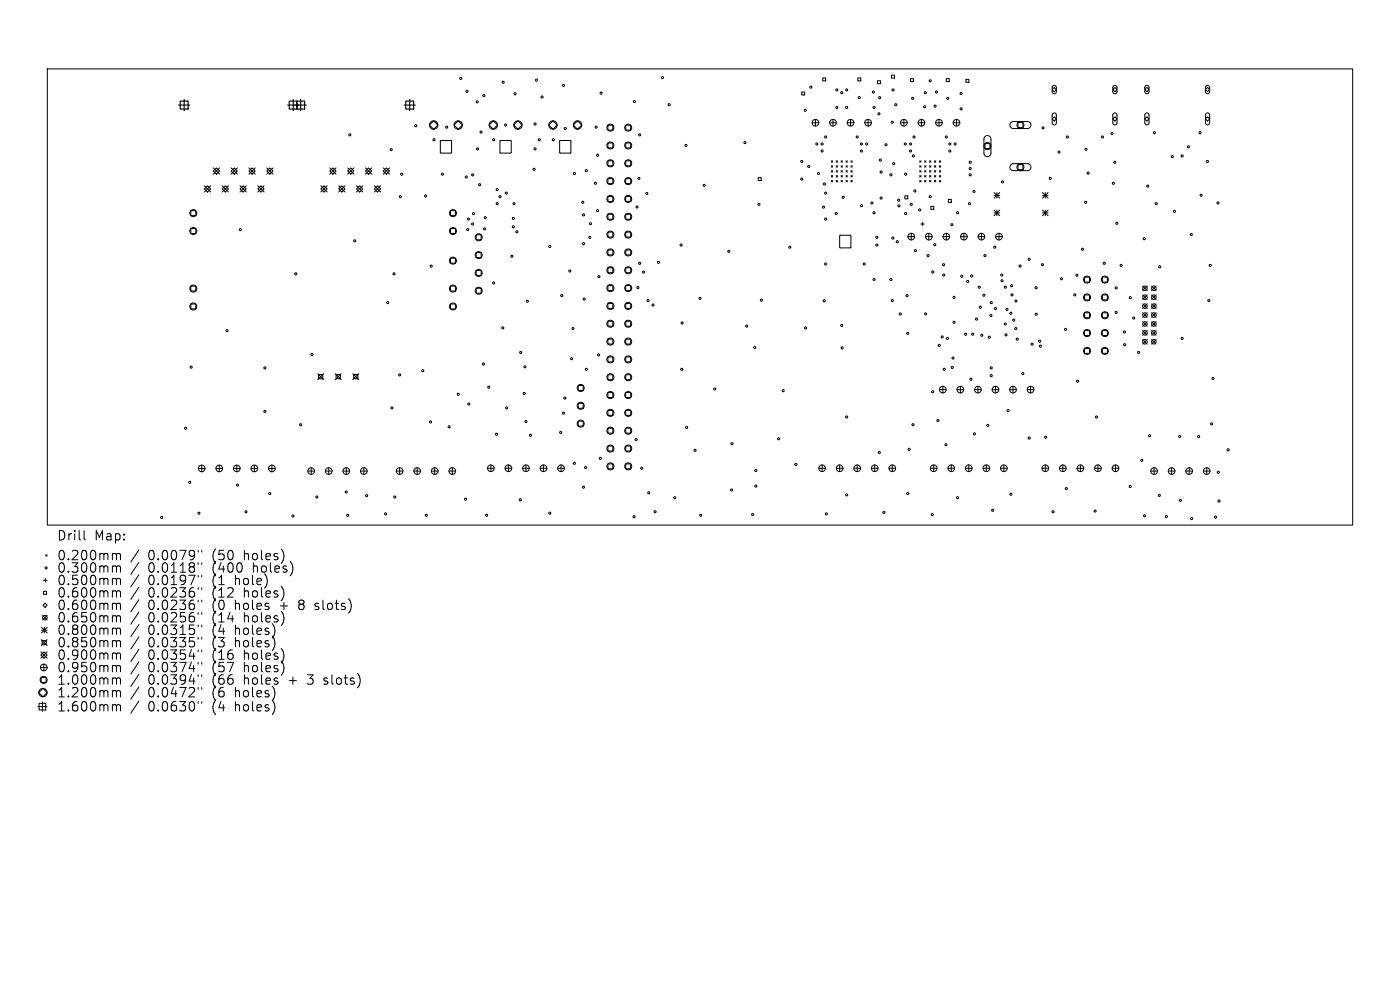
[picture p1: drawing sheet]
<svg xmlns="http://www.w3.org/2000/svg" width="297mm" height="210mm" viewBox="0 0 297 210" stroke-linecap="round" stroke-linejoin="round" font-family="sans-serif">
<defs><g id="words">
<g font-size="2.8">
<text x="12" y="114.9">Drill</text>
<text x="12" y="119.1">0.200mm</text>
<text x="20" y="114.9">Map:</text>
<text x="31.4" y="119.1">0.0079&quot;</text>
<text x="45.2" y="119.1">(50</text>
<text x="52" y="119.1">holes)</text>
<text x="12" y="121.8">0.300mm</text>
<text x="12" y="124.4">0.500mm</text>
<text x="31.4" y="121.8">0.0118&quot;</text>
<text x="31.4" y="124.4">0.0197&quot;</text>
<text x="45.2" y="121.8">(400</text>
<text x="45.2" y="124.4">(1</text>
<text x="50.1" y="124.4">hole)</text>
<text x="53.9" y="121.8">holes)</text>
<text x="12" y="127">0.600mm</text>
<text x="12" y="129.7">0.600mm</text>
<text x="31.4" y="127">0.0236&quot;</text>
<text x="31.4" y="129.7">0.0236&quot;</text>
<text x="45.2" y="127">(12</text>
<text x="45.2" y="129.7">(0</text>
<text x="50.1" y="129.7">holes</text>
<text x="52" y="127">holes)</text>
<text x="59.9" y="129.7">+</text>
<text x="64.1" y="129.7">8</text>
<text x="67.7" y="129.7">slots)</text>
<text x="12" y="132.3">0.650mm</text>
<text x="12" y="135">0.800mm</text>
<text x="12" y="137.6">0.850mm</text>
<text x="31.4" y="132.3">0.0256&quot;</text>
<text x="31.4" y="135">0.0315&quot;</text>
<text x="31.4" y="137.6">0.0335&quot;</text>
<text x="45.2" y="132.3">(14</text>
<text x="45.2" y="135">(4</text>
<text x="45.2" y="137.6">(3</text>
<text x="50.1" y="135">holes)</text>
<text x="50.1" y="137.6">holes)</text>
<text x="52" y="132.3">holes)</text>
<text x="12" y="140.2">0.900mm</text>
<text x="12" y="142.9">0.950mm</text>
<text x="31.4" y="140.2">0.0354&quot;</text>
<text x="31.4" y="142.9">0.0374&quot;</text>
<text x="45.2" y="140.2">(16</text>
<text x="45.2" y="142.9">(57</text>
<text x="52" y="140.2">holes)</text>
<text x="52" y="142.9">holes)</text>
<text x="12" y="145.5">1.000mm</text>
<text x="12" y="148.2">1.200mm</text>
<text x="31.4" y="145.5">0.0394&quot;</text>
<text x="31.4" y="148.2">0.0472&quot;</text>
<text x="45.2" y="145.5">(66</text>
<text x="45.2" y="148.2">(6</text>
<text x="50.1" y="148.2">holes)</text>
<text x="52" y="145.5">holes</text>
<text x="61.8" y="145.5">+</text>
<text x="66" y="145.5">3</text>
<text x="69.6" y="145.5">slots)</text>
<text x="12" y="151.2">1.600mm</text>
<text x="31.4" y="151.2">0.0630&quot;</text>
<text x="45.2" y="151.2">(4</text>
<text x="50.1" y="151.2">holes)</text>
</g>
</g></defs>
<g fill="none" stroke="#000" stroke-width=".21">
<path d="M10 14.6h277v96.8h-277zM170.1 19.5h.6v.6h-.6zM174.5 16.5h.7v.7h-.7zM182 16.5h.6v.7h-.6zM186.2 17.1h.6v.7h-.6zM189.1 15.9h.7v.7h-.7zM193.1 16.7h.7v.6h-.7zM200.7 16.7h.7v.6h-.7zM204.9 16.8h.6v.7h-.6zM223.3 18.2l.5-.1 .3 .3v1.1l-.3 .4-.4-.1-.2-.2zM223.7 18.6l.4 .4-.4 .5-.5-.5zM236.2 18.2l.4-.1 .4 .3v1.1l-.4 .4-.3-.1-.2-.2z"/>
<path d="M236.5 18.6l.5 .4-.5 .5-.4-.5zM242.9 19l.4-.5 .5 .5-.5 .4zM243 18.2l.4-.1 .3 .3 .1 1.1-.4 .4-.3-.1-.2-.2zM255.9 18.2l.4-.1 .3 .4v1l-.3 .4-.3-.1-.3-.3zM256.2 18.5l.4 .5-.4 .4-.5-.4zM43.4 39.4l1.3 1.3M44 39.4l.7 .7-.7 .6-.6-.6zM44.7 39.4l-1.3 1.3M45.2 36.3l.7-.7 .7 .7-.7 .7zM45.2 35.6l1.4 1.4M46.6 35.6l-1.4 1.4M47.1 39.4l1.4 1.3"/>
<path d="M47.8 39.4l.7 .7-.7 .6-.7-.6zM48.5 39.4l-1.4 1.3M49 35.6l1.4 1.4M49.7 35.6l.7 .7-.7 .7-.7-.7zM50.4 35.6l-1.4 1.4M50.9 39.4l1.4 1.3M51.6 39.4l.7 .7-.7 .6-.7-.6zM52.3 39.4l-1.4 1.3M52.8 35.6l1.3 1.4M53.5 35.6l.6 .7-.6 .7-.7-.7zM54.1 35.6l-1.3 1.4M54.7 39.4l1.3 1.3"/>
<path d="M55.4 39.4l.6 .7-.6 .6-.7-.6zM56 39.4l-1.3 1.3M56.6 36.3l.7-.7 .6 .7-.6 .7zM56.6 35.6l1.3 1.4M57.9 35.6l-1.3 1.4M68.1 39.4l1.3 1.3M68.7 39.4l.7 .7-.7 .6-.6-.6zM69.4 39.4l-1.3 1.3M70 35.6l1.3 1.4M70.6 35.6l.7 .7-.7 .7-.6-.7zM71.3 35.6l-1.3 1.4M71.8 39.4l1.4 1.3"/>
<path d="M72.5 39.4l.7 .7-.7 .6-.7-.6zM73.2 39.4l-1.4 1.3M73.7 35.6l1.4 1.4M74.4 35.6l.7 .7-.7 .7-.7-.7zM75.1 35.6l-1.4 1.4M75.6 39.4l1.4 1.3M76.3 39.4l.7 .7-.7 .6-.7-.6zM77 39.4l-1.4 1.3M77.5 35.6l1.4 1.4M78.2 35.6l.7 .7-.7 .7-.7-.7zM78.9 35.6l-1.4 1.4M79.4 39.4l1.4 1.3"/>
<path d="M80.1 39.4l.7 .7-.7 .6-.7-.6zM80.8 39.4l-1.4 1.3M81.3 36.3l.7-.7 .6 .7-.6 .7zM81.3 35.6l1.3 1.4M82.6 35.6l-1.3 1.4M92 25.6l.9 .9-.9 .9-.9-.9zM93.5 29.8l2.3 .1-.1 2.5h-2.3zM97.2 25.6l.9 .9-.9 .9-.9-.9zM104.7 25.6l.8 .9-.8 .9-.9-.9zM106.1 29.8l2.3 .1v2.5h-2.3zM109.9 25.6l.9 .9-.9 .9-.9-.9zM117.3 25.6l.9 .9-.9 .9-.9-.9z"/>
<path d="M118.8 29.8l2.3 .1v2.5h-2.3zM122.5 25.6l.9 .9-.9 .9-.9-.9zM129 26.5h1v1.1h-1zM129 30.3h1v1.1h-1zM129 34.1h1v1.1h-1zM129 37.9h1v1h-1zM132.7 26.5h1.1v1.1h-1.1zM132.7 30.3h1.1v1.1h-1.1zM132.7 34.1h1.1v1.1h-1.1zM132.7 37.9h1.1v1h-1.1zM160.8 37.7h.7v.6h-.7zM172.3 26h1.4"/>
<path d="M173 25.3v1.4M176 26h1.4M176.3 34.1l.3 .3M176.3 35.2l.3 .3M176.3 36.2l.3 .3M176.3 37.2l.3 .3M176.3 38.3l.3 .3M176.6 34.1l-.3 .3M176.6 35.2l-.3 .3M176.6 36.2l-.3 .3M176.6 37.2l-.3 .3M176.6 38.3l-.3 .3"/>
<path d="M176.7 25.3v1.4M177.4 35.2l.3 .3M177.4 36.2l.3 .3M177.4 37.2l.3 .3M177.4 38.3l.3 .3M177.4 34.1l.3 .3M177.7 34.1l-.3 .3M177.7 35.2l-.3 .3M177.7 36.2l-.3 .3M177.7 37.2l-.3 .3M177.7 38.3l-.3 .3M178.4 36.2l.3 .3"/>
<path d="M178.4 37.2l.3 .3M178.4 38.3l.3 .3M178.4 35.2l.3 .3M178.4 34.1l.3 .3M178.7 34.1l-.3 .3M178.7 35.2l-.3 .3M178.7 36.2l-.3 .3M178.7 37.2l-.3 .3M178.7 38.3l-.3 .3M179.5 37.2l.3 .3M179.5 38.3l.3 .3M179.5 36.2l.3 .3"/>
<path d="M179.5 35.2l.3 .3M179.5 34.1l.3 .3M179.7 26h1.4M179.8 34.1l-.3 .3M179.8 35.2l-.3 .3M179.8 36.2l-.3 .3M179.8 37.2l-.3 .3M179.8 38.3l-.3 .3M180.4 25.3v1.4M180.5 38.3l.3 .3M180.5 37.2l.3 .3M180.5 36.2l.3 .3"/>
<path d="M180.5 35.2l.3 .3M180.5 34.1l.3 .3M180.8 34.1l-.3 .3M180.8 35.2l-.3 .3M180.8 36.2l-.3 .3M180.8 37.2l-.3 .3M180.8 38.3l-.3 .3M183.5 26h1.4M184.2 25.3v1.4M191 26h1.5M191.8 25.3v1.4M194.8 26h1.4"/>
<path d="M195.1 34.1l.3 .3M195.1 35.2l.3 .3M195.1 36.2l.3 .3M195.1 37.2l.3 .3M195.1 38.3l.3 .3M195.4 34.1l-.3 .3M195.4 35.2l-.3 .3M195.4 36.2l-.3 .3M195.4 37.2l-.3 .3M195.4 38.3l-.3 .3M195.5 25.3v1.4M196.1 35.2l.3 .3"/>
<path d="M196.1 36.2l.3 .3M196.1 37.2l.3 .3M196.1 38.3l.3 .3M196.1 34.1l.3 .3M196.4 34.1l-.3 .3M196.4 35.2l-.3 .3M196.4 36.2l-.3 .3M196.4 37.2l-.3 .3M196.4 38.3l-.3 .3M197.2 36.2l.3 .3M197.2 37.2l.3 .3M197.2 38.3l.3 .3"/>
<path d="M197.2 35.2l.3 .3M197.2 34.1l.3 .3M197.5 34.1l-.3 .3M197.5 35.2l-.3 .3M197.5 36.2l-.3 .3M197.5 37.2l-.3 .3M197.5 38.3l-.3 .3M198.2 37.2l.3 .3M198.2 38.3l.3 .3M198.2 36.2l.3 .3M198.2 35.2l.3 .3M198.2 34.1l.3 .3"/>
<path d="M198.5 26h1.4M198.5 34.1l-.3 .3M198.5 35.2l-.3 .3M198.5 36.2l-.3 .3M198.5 37.2l-.3 .3M198.5 38.3l-.3 .3M199.2 25.3v1.4M199.3 38.3l.3 .3M199.3 37.2l.3 .3M199.3 36.2l.3 .3M199.3 35.2l.3 .3M199.3 34.1l.3 .3"/>
<path d="M199.6 34.1l-.3 .3M199.6 35.2l-.3 .3M199.6 36.2l-.3 .3M199.6 37.2l-.3 .3M199.6 38.3l-.3 .3M202.2 26h1.4M202.9 25.3v1.4M209 29a.74 .74 0 0 1 .8-.2 .74 .74 0 0 1 .4 .7v3a.74 .74 0 0 1-.7 .7 .74 .74 0 0 1-.8-.7v-3.1zM209 30.5h1v1h-1zM214.5 26l.4-.2h3.1a.74 .74 0 0 1 .7 .7 .74 .74 0 0 1-.7 .8h-3a.74 .74 0 0 1-.7-.5 .74 .74 0 0 1 .2-.8zM214.5 34.9l.4-.2h3.1a.74 .74 0 0 1 .7 .8 .74 .74 0 0 1-.7 .7h-3a.74 .74 0 0 1-.7-.5 .74 .74 0 0 1 .2-.8zM216 26h1v1.1h-1z"/>
<path d="M216 34.9h1v1.1h-1zM223.2 25.2l.5-.4 .4 .4-.4 .5zM223.3 24.1l.5-.1 .3 .3v1.8l-.4 .4-.3-.1-.2-.3v-1.7zM236.1 25.2l.4-.4 .5 .4-.5 .5zM236.2 24.1l.4-.1 .4 .3v1.8l-.4 .4-.3-.1-.2-.3v-1.7zM242.9 25.2l.4-.4 .5 .4-.5 .5zM243 24.1l.5-.1 .3 .3v1.8l-.4 .4-.3-.1-.2-.3v-1.7zM255.9 24.1l.4-.1 .3 .3v1.8l-.3 .4-.4-.1-.2-.3v-1.7zM256.2 24.8l.4 .4-.4 .5-.5-.5zM40.5 44.7h1v1h-1zM40.5 48.5h1v1h-1zM95.6 44.7h1v1h-1z"/>
<path d="M95.6 48.5h1v1h-1zM95.6 54.8h1v1h-1zM101 49.8h1.1v1.1h-1.1zM101 53.6h1.1v1h-1.1zM101 57.4h1.1v1h-1.1zM129 41.7h1v1h-1zM129 45.5h1v1h-1zM129 49.2h1v1.1h-1zM129 53h1v1.1h-1zM129 56.8h1v1.1h-1zM132.7 41.7h1.1v1h-1.1zM132.7 45.5h1.1v1h-1.1z"/>
<path d="M132.7 49.2h1.1v1.1h-1.1zM132.7 53h1.1v1.1h-1.1zM132.7 56.8h1.1v1.1h-1.1zM178.2 49.9l2.3 .1v2.5h-2.3zM192 41.5h.6v.7h-.6zM192.6 50.2h1.4M193.3 49.5v1.4M195.3 47.5h.8M195.7 47.1v.8M196.3 50.2h1.4M197 49.5v1.4M197.5 43.8h.6v.6h-.6z"/>
<path d="M200.1 50.2h1.4M200.8 49.5v1.4M201.2 42.3h.6v.6h-.6zM203.8 50.2h1.4M204.5 49.5v1.4M207.5 50.2h1.4M208.2 49.5v1.4M210.9 40.8l1.2 1.2M210.9 41.4h1.2M210.9 44.6l1.2 1.2M210.9 45.2h1.2M211.2 50.2h1.4"/>
<path d="M211.5 40.8v1.2M211.5 44.6v1.2M211.9 49.5v1.4M212.1 40.8l-1.2 1.2M212.1 44.6l-1.2 1.2M221.2 41.4h1.1M221.2 45.2h1.1M221.2 40.8l1.1 1.2M221.2 44.6l1.1 1.2M221.8 40.8v1.2M221.8 44.6v1.2M222.3 40.8l-1.1 1.2"/>
<path d="M222.3 44.6l-1.1 1.2M230.1 58.8h1v1h-1zM233.9 58.8h1v1h-1zM40.5 60.7h1v1h-1zM40.5 64.5h1v1h-1zM67.4 79.3l1.3 1.2M67.6 79.5h.9v.8h-.9zM68.7 79.3l-1.3 1.2M71.1 79.3l1.3 1.2M71.3 79.5h.9v.8h-.9zM72.4 79.3l-1.3 1.2M74.8 79.3l1.3 1.2"/>
<path d="M75 79.5h.9v.8h-.9zM76.1 79.3l-1.3 1.2M95.6 60.7h1v1h-1zM95.6 64.5h1v1h-1zM101 61.2h1.1v1h-1.1zM129 60.6h1v1h-1zM129 64.4h1v1h-1zM129 68.1h1v1.1h-1zM129 71.9h1v1.1h-1zM129 75.7h1v1.1h-1zM129 79.5h1v1h-1zM132.7 60.6h1.1v1h-1.1z"/>
<path d="M132.7 64.4h1.1v1h-1.1zM132.7 68.1h1.1v1.1h-1.1zM132.7 71.9h1.1v1.1h-1.1zM132.7 75.7h1.1v1.1h-1.1zM132.7 79.5h1.1v1h-1.1zM230.1 62.6h1v1h-1zM230.1 66.3h1v1.1h-1zM230.1 70.1h1v1.1h-1zM230.1 73.9h1v1.1h-1zM233.9 62.6h1v1h-1zM233.9 66.3h1v1.1h-1zM233.9 70.1h1v1.1h-1z"/>
<path d="M233.9 73.9h1v1.1h-1zM242.4 60.7l1 .9M242.4 62.6l1 .9M242.4 64.5l1 .9M242.4 66.3l1 1M242.4 68.2l1 1M242.4 70.1l1 1M242.4 72l1 1M243.4 60.7l-1 .9M243.4 62.6l-1 .9M243.4 64.5l-1 .9M243.4 66.3l-1 1"/>
<path d="M243.4 68.2l-1 1M243.4 70.1l-1 1M243.4 72l-1 1M244.3 62.6l1 .9M244.3 64.5l1 .9M244.3 66.3l1 1M244.3 68.2l1 1M244.3 70.1l1 1M244.3 72l1 1M244.3 60.7l1 .9M245.3 60.7l-1 .9M245.3 62.6l-1 .9"/>
<path d="M245.3 64.5l-1 .9M245.3 66.3l-1 1M245.3 68.2l-1 1M245.3 70.1l-1 1M245.3 72l-1 1M42.1 99.4h1.4M42.8 98.7v1.4M45.8 99.4h1.4M46.5 98.7v1.4M49.5 99.4h1.4M50.2 98.7v1.4M53.3 99.4h1.4"/>
<path d="M54 98.7v1.4M57 99.4h1.4M57.7 98.7v1.4M65.3 99.9h1.4M66 99.2v1.4M69 99.9h1.4M69.7 99.2v1.4M72.8 99.9h1.4M73.5 99.2v1.4M76.5 99.9h1.4M77.2 99.2v1.4M84.1 99.9h1.4"/>
<path d="M84.8 99.2v1.4M87.8 99.9h1.4M88.5 99.2v1.4M91.5 99.9h1.4M92.2 99.2v1.4M95.2 99.9h1.5M95.9 99.2v1.4M103.4 99.3h1.4M104.1 98.6v1.4M107.1 99.3h1.5M107.9 98.6v1.4M110.9 99.3h1.4"/>
<path d="M111.6 98.6v1.4M114.6 99.3h1.4M115.3 98.6v1.4M118.3 99.3h1.4M119 98.6v1.4M122.7 81.8h1v1h-1zM122.7 85.6h1v1h-1zM122.7 89.3h1v1.1h-1zM129 83.3h1v1h-1zM129 87.1h1v1h-1zM129 90.8h1v1.1h-1zM129 94.6h1v1.1h-1z"/>
<path d="M129 98.4h1v1.1h-1zM132.7 83.3h1.1v1h-1.1zM132.7 87.1h1.1v1h-1.1zM132.7 90.8h1.1v1.1h-1.1zM132.7 94.6h1.1v1.1h-1.1zM132.7 98.4h1.1v1.1h-1.1zM173.7 99.3h1.4M174.4 98.6v1.4M177.4 99.3h1.4M178.1 98.6v1.4M181.1 99.3h1.5M181.9 98.6v1.4"/>
<path d="M184.9 99.3h1.4M185.6 98.6v1.4M188.6 99.3h1.4M189.3 98.6v1.4M197.4 99.3h1.4M198.1 98.6v1.4M199.3 82.7h1.4M200 81.9v1.5M201.1 99.3h1.4M201.8 98.6v1.4M203 82.7h1.4M203.7 81.9v1.5"/>
<path d="M204.8 99.3h1.4M205.5 98.6v1.4M206.8 82.7h1.4M207.5 81.9v1.5M208.5 99.3h1.5M209.2 98.6v1.4M210.5 82.7h1.4M211.2 81.9v1.5M212.3 99.3h1.4M213 98.6v1.4M214.2 82.7h1.4M214.9 81.9v1.5"/>
<path d="M217.9 82.7h1.4M218.6 81.9v1.5M221 99.3h1.5M221.8 98.6v1.4M224.8 99.3h1.4M225.5 98.6v1.4M228.5 99.3h1.4M229.2 98.6v1.4M232.2 99.3h1.4M232.9 98.6v1.4M235.9 99.3h1.4M236.6 98.6v1.4"/>
<path d="M244.1 99.9h1.4M244.8 99.2v1.4M247.8 99.9h1.5M248.6 99.2v1.4M251.6 99.9h1.4M252.3 99.2v1.4M255.3 99.9h1.4M256 99.2v1.4M9.7 117.7l.3 .3M10 117.7l-.3 .3M17.8 112.5v1.8l.3 .2M24.1 117.4l.5 .1 .1 .2"/>
<path d="M24.7 117.7l.3-.3 .5 .1 .1 1.2M24.7 117.7v1M29.5 116.6l-1.7 2.6M29.5 119.3l-1.7 2.6M42 116.7v.4M42 119.4v.4M42.8 116.7v.4M42.8 119.4v.4M8.7 138.9l.6-.6 .7 .6-.7 .7zM8.7 138.3l1.3 1.3M8.7 135.7l1.3 1.2M8.8 133.1l1.2 1.2"/>
<path d="M8.8 133.7h1.2M8.9 135.9h.9v.9h-.9zM9 130.5l1 1M9.2 125.4h.7v.7h-.7zM9.3 123.1h.7M9.4 133.1v1.2M9.6 127.9l.4 .5-.4 .4-.5-.4zM9.6 122.7v.8M10 130.5l-1 1M10 133.1l-1.2 1.2M10 135.7l-1.3 1.2M10 138.3l-1.3 1.3"/>
<path d="M24.1 120h.3l.3 .3M24.1 122.7l.5 .1 .1 .2M24.1 125.3l.5 .1 .1 .2M24.1 128h.3l.3 .3M24.1 130.6l.5 .1 .1 .2M24.1 133.2h.3l.3 .3M24.1 135.9h.3l.3 .3M24.1 138.5l.5 .1 .1 .2M24.7 120.3v1.1M24.7 123v1M24.7 125.6v1.1M24.7 128.3v1"/>
<path d="M24.7 130.9v1M24.7 133.5v1.1M24.7 136.2v1M24.7 138.8v1.1M24.7 120.3l.3-.3 .5 .1 .1 1.3M24.7 123l.3-.3 .5 .1 .1 1.2M24.7 125.6l.3-.3 .5 .1 .1 1.3M24.7 128.3l.3-.3 .5 .1 .1 1.2M24.7 130.9l.3-.3 .5 .1 .1 1.2M24.7 133.5l.3-.3 .5 .1 .1 1.3M24.7 136.2l.3-.3 .5 .1 .1 1.2M24.7 138.8l.3-.3 .5 .1 .1 1.3"/>
<path d="M29.5 121.9l-1.7 2.6M29.5 124.6l-1.7 2.5M29.5 127.2l-1.7 2.6M29.5 129.8l-1.7 2.6M29.5 132.5l-1.7 2.6M29.5 135.1l-1.7 2.6M29.5 137.8l-1.7 2.5M42 122v.4M42 124.7v.3M42 127.3v.4M42 129.9v.4M42 132.6v.4"/>
<path d="M42 135.2v.4M42 137.9v.3M42.8 122v.4M42.8 124.7v.3M42.8 127.3v.4M42.8 129.9v.4M42.8 132.6v.4M42.8 135.2v.4M42.8 137.9v.3M66.8 129.2l.2 .1M66.9 128.1v.4M8 149.9h2"/>
<path d="M8.3 149.2h1.4v1.4h-1.4zM8.6 141.6h1.4M8.7 143.7h1.1v1.1h-1.1zM9 148.9v2M9.1 146l.9 .9-.9 .9-.9-.9zM9.3 140.9v1.4M24.1 141.2h.3l.3 .3M24.1 143.8l.5 .1 .1 .2M24.1 146.5h.3l.3 .3M24.1 149.5h.3l.3 .3M24.7 141.5v1M24.7 144.1v1"/>
<path d="M24.7 146.8v1M24.7 149.8v1M24.7 141.5l.3-.3 .5 .1 .1 1.2M24.7 144.1l.3-.3 .5 .1 .1 1.2M24.7 146.8l.3-.3 .5 .1 .1 1.2M24.7 149.8l.3-.3 .5 .1 .1 1.2M29.5 140.4l-1.7 2.6M29.5 143l-1.7 2.6M29.5 145.7l-1.7 2.6M29.5 148.7l-1.7 2.6M42 140.5v.4M42 143.1v.4"/>
<path d="M42 145.8v.4M42 148.8v.4M42.8 140.5v.4M42.8 143.1v.4M42.8 145.8v.4M42.8 148.8v.4M68.7 145l.2 .1M68.8 143.9v.5"/>
<circle cx="97.7" cy="16.6" r=".22"/>
<circle cx="99.1" cy="19.4" r=".22"/>
<circle cx="106.7" cy="17.4" r=".22"/>
<circle cx="109.3" cy="19.9" r=".22"/>
<circle cx="113.8" cy="17" r=".22"/>
<circle cx="119.5" cy="18.1" r=".22"/>
<circle cx="127.5" cy="19.8" r=".22"/>
<circle cx="140.5" cy="16.5" r=".22"/>
<circle cx="172" cy="18.5" r=".22"/>
<circle cx="177.5" cy="19.1" r=".22"/>
<circle cx="178.6" cy="19.7" r=".22"/>
<circle cx="179.6" cy="19.1" r=".22"/>
<circle cx="185.3" cy="19.5" r=".22"/>
<circle cx="189.4" cy="19.1" r=".22"/>
<circle cx="196.3" cy="19.7" r=".22"/>
<circle cx="197.3" cy="17.1" r=".22"/>
<circle cx="198.7" cy="19.5" r=".22"/>
<circle cx="203.9" cy="19.8" r=".22"/>
<circle cx="74.2" cy="28.6" r=".22"/>
<circle cx="83" cy="31.7" r=".22"/>
<circle cx="85.2" cy="36.9" r=".22"/>
<circle cx="88.2" cy="26.7" r=".22"/>
<circle cx="92" cy="26.5" r=".89"/>
<circle cx="92.1" cy="29.7" r=".22"/>
<circle cx="93.9" cy="36.9" r=".22"/>
<circle cx="94.8" cy="27" r=".22"/>
<circle cx="97.2" cy="26.5" r=".89"/>
<circle cx="98.9" cy="37.5" r=".22"/>
<circle cx="100.3" cy="37.1" r=".22"/>
<circle cx="101.2" cy="21.6" r=".22"/>
<circle cx="101.3" cy="31.6" r=".22"/>
<circle cx="101.8" cy="39.2" r=".22"/>
<circle cx="102" cy="28" r=".22"/>
<circle cx="102.6" cy="20.3" r=".22"/>
<circle cx="104.7" cy="26.5" r=".89"/>
<circle cx="104.7" cy="29.7" r=".22"/>
<circle cx="107.3" cy="26.5" r=".22"/>
<circle cx="109.9" cy="26.5" r=".89"/>
<circle cx="113.3" cy="35.9" r=".22"/>
<circle cx="113.5" cy="31.6" r=".22"/>
<circle cx="113.5" cy="26.3" r=".22"/>
<circle cx="114.4" cy="29.7" r=".22"/>
<circle cx="115" cy="20.6" r=".22"/>
<circle cx="117.3" cy="26.5" r=".89"/>
<circle cx="117.4" cy="29.7" r=".22"/>
<circle cx="119.9" cy="27.3" r=".22"/>
<circle cx="121.9" cy="36.8" r=".22"/>
<circle cx="122.5" cy="26.5" r=".89"/>
<circle cx="124.4" cy="36.2" r=".22"/>
<circle cx="126.3" cy="38.9" r=".22"/>
<circle cx="126.5" cy="27" r=".22"/>
<circle cx="126.8" cy="32.9" r=".22"/>
<circle cx="129.5" cy="27.1" r=".74"/>
<circle cx="129.5" cy="34.6" r=".74"/>
<circle cx="129.5" cy="30.9" r=".74"/>
<circle cx="129.5" cy="38.4" r=".74"/>
<circle cx="133.3" cy="27.1" r=".74"/>
<circle cx="133.3" cy="34.6" r=".74"/>
<circle cx="133.3" cy="30.9" r=".74"/>
<circle cx="133.3" cy="38.4" r=".74"/>
<circle cx="134.6" cy="21.5" r=".22"/>
<circle cx="135.5" cy="37.8" r=".22"/>
<circle cx="135.7" cy="28.6" r=".22"/>
<circle cx="141.9" cy="22.2" r=".22"/>
<circle cx="145.5" cy="30.8" r=".22"/>
<circle cx="149.4" cy="39.3" r=".22"/>
<circle cx="158" cy="30.2" r=".22"/>
<circle cx="170.1" cy="34.3" r=".22"/>
<circle cx="170.1" cy="38" r=".22"/>
<circle cx="170.8" cy="23.4" r=".22"/>
<circle cx="171.6" cy="35.3" r=".22"/>
<circle cx="173" cy="26" r=".71"/>
<circle cx="173.3" cy="30.5" r=".22"/>
<circle cx="173.6" cy="36.8" r=".22"/>
<circle cx="174.4" cy="30.5" r=".22"/>
<circle cx="174.4" cy="32" r=".22"/>
<circle cx="174.9" cy="39" r=".22"/>
<circle cx="175.2" cy="29.1" r=".22"/>
<circle cx="176.7" cy="26" r=".71"/>
<circle cx="177.5" cy="22.8" r=".22"/>
<circle cx="179.6" cy="22.8" r=".22"/>
<circle cx="180.4" cy="26" r=".71"/>
<circle cx="181.9" cy="29.1" r=".22"/>
<circle cx="182.3" cy="20.7" r=".22"/>
<circle cx="182.7" cy="30.5" r=".22"/>
<circle cx="182.7" cy="32" r=".22"/>
<circle cx="183.9" cy="30.5" r=".22"/>
<circle cx="184.2" cy="26" r=".71"/>
<circle cx="185.4" cy="22.8" r=".22"/>
<circle cx="186.5" cy="24.1" r=".22"/>
<circle cx="186.6" cy="20.7" r=".22"/>
<circle cx="186.8" cy="34" r=".22"/>
<circle cx="186.9" cy="36.5" r=".22"/>
<circle cx="188" cy="30.7" r=".22"/>
<circle cx="189" cy="37.1" r=".22"/>
<circle cx="189.3" cy="25.9" r=".22"/>
<circle cx="189.6" cy="34.7" r=".22"/>
<circle cx="190" cy="22.2" r=".22"/>
<circle cx="191.8" cy="26" r=".71"/>
<circle cx="192.1" cy="30.5" r=".22"/>
<circle cx="192.1" cy="36.9" r=".22"/>
<circle cx="193.2" cy="30.5" r=".22"/>
<circle cx="193.2" cy="32" r=".22"/>
<circle cx="193.6" cy="20.9" r=".22"/>
<circle cx="193.8" cy="33.1" r=".22"/>
<circle cx="193.9" cy="29.1" r=".22"/>
<circle cx="195.5" cy="26" r=".71"/>
<circle cx="196.1" cy="22.7" r=".22"/>
<circle cx="198.4" cy="22.5" r=".22"/>
<circle cx="199.2" cy="26" r=".71"/>
<circle cx="200.8" cy="29.1" r=".22"/>
<circle cx="201.1" cy="20.9" r=".22"/>
<circle cx="201.5" cy="30.5" r=".22"/>
<circle cx="201.5" cy="32" r=".22"/>
<circle cx="202.6" cy="30.5" r=".22"/>
<circle cx="202.9" cy="26" r=".71"/>
<circle cx="203.9" cy="23.1" r=".22"/>
<circle cx="205.8" cy="35.8" r=".22"/>
<circle cx="205.8" cy="34.4" r=".22"/>
<circle cx="205.8" cy="37.1" r=".22"/>
<circle cx="209.5" cy="31" r=".74"/>
<circle cx="212.7" cy="38.6" r=".22"/>
<circle cx="216.5" cy="35.5" r=".74"/>
<circle cx="216.5" cy="26.5" r=".74"/>
<circle cx="221.3" cy="27.1" r=".22"/>
<circle cx="222.8" cy="37.8" r=".22"/>
<circle cx="224.7" cy="32.3" r=".22"/>
<circle cx="226.4" cy="29.1" r=".22"/>
<circle cx="230.4" cy="31.7" r=".22"/>
<circle cx="230.8" cy="36.7" r=".22"/>
<circle cx="233.9" cy="29.1" r=".22"/>
<circle cx="235.9" cy="28.3" r=".22"/>
<circle cx="236.2" cy="38.9" r=".22"/>
<circle cx="236.5" cy="34.4" r=".22"/>
<circle cx="243.5" cy="39.5" r=".22"/>
<circle cx="244.9" cy="28.2" r=".22"/>
<circle cx="248.7" cy="33.2" r=".22"/>
<circle cx="250.8" cy="33.1" r=".22"/>
<circle cx="252.1" cy="31.1" r=".22"/>
<circle cx="254.6" cy="28.2" r=".22"/>
<circle cx="256.1" cy="34.3" r=".22"/>
<circle cx="41" cy="49" r=".74"/>
<circle cx="41" cy="45.2" r=".74"/>
<circle cx="51" cy="48.7" r=".22"/>
<circle cx="62.7" cy="58.1" r=".22"/>
<circle cx="75.2" cy="51.1" r=".22"/>
<circle cx="83.6" cy="58.1" r=".22"/>
<circle cx="84.9" cy="41.7" r=".22"/>
<circle cx="90.3" cy="41.6" r=".22"/>
<circle cx="91.5" cy="56.5" r=".22"/>
<circle cx="96.1" cy="49" r=".74"/>
<circle cx="96.1" cy="55.3" r=".74"/>
<circle cx="96.1" cy="45.2" r=".74"/>
<circle cx="99.2" cy="48.7" r=".22"/>
<circle cx="99.4" cy="46.5" r=".22"/>
<circle cx="100.3" cy="47.5" r=".22"/>
<circle cx="100.4" cy="45.3" r=".22"/>
<circle cx="101.6" cy="50.3" r=".74"/>
<circle cx="101.6" cy="57.9" r=".74"/>
<circle cx="101.6" cy="54.1" r=".74"/>
<circle cx="102.8" cy="48.6" r=".22"/>
<circle cx="102.9" cy="46.2" r=".22"/>
<circle cx="105.5" cy="43.2" r=".22"/>
<circle cx="105.5" cy="40.2" r=".22"/>
<circle cx="106.1" cy="41.7" r=".22"/>
<circle cx="107.4" cy="41" r=".22"/>
<circle cx="108.6" cy="54.4" r=".22"/>
<circle cx="108.9" cy="46.3" r=".22"/>
<circle cx="108.9" cy="48.1" r=".22"/>
<circle cx="109" cy="43.2" r=".22"/>
<circle cx="109.6" cy="49.2" r=".22"/>
<circle cx="116.6" cy="52.3" r=".22"/>
<circle cx="120.9" cy="57.5" r=".22"/>
<circle cx="123.6" cy="42.9" r=".22"/>
<circle cx="123.8" cy="51.7" r=".22"/>
<circle cx="123.8" cy="45.6" r=".22"/>
<circle cx="125.1" cy="50.3" r=".22"/>
<circle cx="125.3" cy="47.4" r=".22"/>
<circle cx="126.8" cy="44.7" r=".22"/>
<circle cx="127.1" cy="58.7" r=".22"/>
<circle cx="129.5" cy="46" r=".74"/>
<circle cx="129.5" cy="53.5" r=".74"/>
<circle cx="129.5" cy="42.2" r=".74"/>
<circle cx="129.5" cy="57.3" r=".74"/>
<circle cx="129.5" cy="49.8" r=".74"/>
<circle cx="133.3" cy="46" r=".74"/>
<circle cx="133.3" cy="53.5" r=".74"/>
<circle cx="133.3" cy="42.2" r=".74"/>
<circle cx="133.3" cy="57.3" r=".74"/>
<circle cx="133.3" cy="49.8" r=".74"/>
<circle cx="135.1" cy="43.9" r=".22"/>
<circle cx="135.7" cy="55.9" r=".22"/>
<circle cx="136.5" cy="57.7" r=".22"/>
<circle cx="137.2" cy="41" r=".22"/>
<circle cx="139.7" cy="55.6" r=".22"/>
<circle cx="144.5" cy="52" r=".22"/>
<circle cx="154.6" cy="53.3" r=".22"/>
<circle cx="161" cy="43.3" r=".22"/>
<circle cx="167.6" cy="52.4" r=".22"/>
<circle cx="174.7" cy="43.9" r=".22"/>
<circle cx="175.2" cy="56" r=".22"/>
<circle cx="175.2" cy="46.5" r=".22"/>
<circle cx="175.2" cy="41" r=".22"/>
<circle cx="177.4" cy="45.3" r=".22"/>
<circle cx="178.9" cy="41.9" r=".22"/>
<circle cx="182.7" cy="43.6" r=".22"/>
<circle cx="183.3" cy="56" r=".22"/>
<circle cx="185" cy="43.1" r=".22"/>
<circle cx="185.4" cy="45.1" r=".22"/>
<circle cx="185.4" cy="59.3" r=".22"/>
<circle cx="186" cy="52" r=".22"/>
<circle cx="186" cy="50.3" r=".22"/>
<circle cx="186.9" cy="42" r=".22"/>
<circle cx="189" cy="59.3" r=".22"/>
<circle cx="189.4" cy="50.5" r=".22"/>
<circle cx="190.3" cy="51.3" r=".22"/>
<circle cx="190.6" cy="42.5" r=".22"/>
<circle cx="190.7" cy="43.7" r=".22"/>
<circle cx="192.1" cy="45.3" r=".22"/>
<circle cx="193.3" cy="50.2" r=".71"/>
<circle cx="193.3" cy="43.3" r=".22"/>
<circle cx="194.1" cy="40.5" r=".22"/>
<circle cx="194.2" cy="53.2" r=".22"/>
<circle cx="195.1" cy="44.5" r=".22"/>
<circle cx="196.9" cy="54.2" r=".22"/>
<circle cx="197" cy="50.2" r=".71"/>
<circle cx="197.3" cy="41.7" r=".22"/>
<circle cx="197.9" cy="57.7" r=".22"/>
<circle cx="198.3" cy="51.9" r=".22"/>
<circle cx="200.2" cy="56.2" r=".22"/>
<circle cx="200.2" cy="58.4" r=".22"/>
<circle cx="200.8" cy="50.2" r=".71"/>
<circle cx="202" cy="47.7" r=".22"/>
<circle cx="203.1" cy="45.1" r=".22"/>
<circle cx="204" cy="58.6" r=".22"/>
<circle cx="204.5" cy="50.2" r=".71"/>
<circle cx="205.3" cy="59.7" r=".22"/>
<circle cx="205.7" cy="43.2" r=".22"/>
<circle cx="206.1" cy="58.5" r=".22"/>
<circle cx="206.6" cy="40.6" r=".22"/>
<circle cx="208.2" cy="50.2" r=".71"/>
<circle cx="208.9" cy="54.2" r=".22"/>
<circle cx="211" cy="52.4" r=".22"/>
<circle cx="211.9" cy="50.2" r=".71"/>
<circle cx="212.5" cy="58.4" r=".22"/>
<circle cx="212.6" cy="59.6" r=".22"/>
<circle cx="216.4" cy="56.4" r=".22"/>
<circle cx="218.3" cy="55" r=".22"/>
<circle cx="221.2" cy="56.2" r=".22"/>
<circle cx="225.2" cy="59.1" r=".22"/>
<circle cx="228.5" cy="58.4" r=".22"/>
<circle cx="229.6" cy="52.9" r=".22"/>
<circle cx="230.3" cy="42.9" r=".22"/>
<circle cx="230.6" cy="59.3" r=".74"/>
<circle cx="234.3" cy="55.9" r=".22"/>
<circle cx="234.4" cy="59.3" r=".74"/>
<circle cx="236.9" cy="47.4" r=".22"/>
<circle cx="237.8" cy="56.3" r=".22"/>
<circle cx="242.7" cy="50.6" r=".22"/>
<circle cx="245.3" cy="43.2" r=".22"/>
<circle cx="246" cy="56.6" r=".22"/>
<circle cx="249.1" cy="44.8" r=".22"/>
<circle cx="252.7" cy="49.8" r=".22"/>
<circle cx="254.8" cy="41.4" r=".22"/>
<circle cx="256.7" cy="56.3" r=".22"/>
<circle cx="258.4" cy="43.1" r=".22"/>
<circle cx="40.6" cy="77.9" r=".22"/>
<circle cx="41" cy="65" r=".74"/>
<circle cx="41" cy="61.2" r=".74"/>
<circle cx="48.2" cy="70.1" r=".22"/>
<circle cx="56.2" cy="78" r=".22"/>
<circle cx="66.2" cy="75.2" r=".22"/>
<circle cx="82.2" cy="64.2" r=".22"/>
<circle cx="84.8" cy="79.5" r=".22"/>
<circle cx="89.7" cy="78.6" r=".22"/>
<circle cx="96.1" cy="65" r=".74"/>
<circle cx="96.1" cy="61.2" r=".74"/>
<circle cx="101.6" cy="61.7" r=".74"/>
<circle cx="102.6" cy="77.2" r=".22"/>
<circle cx="104.7" cy="60" r=".22"/>
<circle cx="106.7" cy="69.6" r=".22"/>
<circle cx="110.5" cy="74.8" r=".22"/>
<circle cx="111.4" cy="77.8" r=".22"/>
<circle cx="111.9" cy="63.9" r=".22"/>
<circle cx="119.2" cy="62.7" r=".22"/>
<circle cx="121.3" cy="76.1" r=".22"/>
<circle cx="121.6" cy="69.7" r=".22"/>
<circle cx="123.9" cy="63.4" r=".22"/>
<circle cx="124.4" cy="78.3" r=".22"/>
<circle cx="127" cy="75.3" r=".22"/>
<circle cx="129.5" cy="72.5" r=".74"/>
<circle cx="129.5" cy="68.7" r=".74"/>
<circle cx="129.5" cy="64.9" r=".74"/>
<circle cx="129.5" cy="61.1" r=".74"/>
<circle cx="129.5" cy="76.2" r=".74"/>
<circle cx="133.3" cy="72.5" r=".74"/>
<circle cx="133.3" cy="68.7" r=".74"/>
<circle cx="133.3" cy="64.9" r=".74"/>
<circle cx="133.3" cy="61.1" r=".74"/>
<circle cx="133.3" cy="76.2" r=".74"/>
<circle cx="135.3" cy="61" r=".22"/>
<circle cx="137.5" cy="63.7" r=".22"/>
<circle cx="138.5" cy="64.7" r=".22"/>
<circle cx="144.6" cy="78.3" r=".22"/>
<circle cx="144.7" cy="68.5" r=".22"/>
<circle cx="148.5" cy="63.3" r=".22"/>
<circle cx="158.4" cy="69.2" r=".22"/>
<circle cx="160.1" cy="73.7" r=".22"/>
<circle cx="161.5" cy="63.7" r=".22"/>
<circle cx="170.9" cy="69.6" r=".22"/>
<circle cx="174.9" cy="63.8" r=".22"/>
<circle cx="178.6" cy="69" r=".22"/>
<circle cx="178.7" cy="73.8" r=".22"/>
<circle cx="189.3" cy="63.7" r=".22"/>
<circle cx="191" cy="66.6" r=".22"/>
<circle cx="192.4" cy="62.7" r=".22"/>
<circle cx="192.6" cy="70.7" r=".22"/>
<circle cx="196.4" cy="66.6" r=".22"/>
<circle cx="199.3" cy="73.3" r=".22"/>
<circle cx="199.9" cy="71.5" r=".22"/>
<circle cx="200.3" cy="78.3" r=".22"/>
<circle cx="201" cy="71.8" r=".22"/>
<circle cx="202" cy="77.9" r=".22"/>
<circle cx="202.2" cy="76" r=".22"/>
<circle cx="202.4" cy="68.4" r=".22"/>
<circle cx="202.4" cy="63.1" r=".22"/>
<circle cx="204.9" cy="70.9" r=".22"/>
<circle cx="206.3" cy="70.9" r=".22"/>
<circle cx="207.2" cy="67.7" r=".22"/>
<circle cx="207.7" cy="60.9" r=".22"/>
<circle cx="208" cy="65.2" r=".22"/>
<circle cx="208.3" cy="71.1" r=".22"/>
<circle cx="208.7" cy="62.6" r=".22"/>
<circle cx="209.9" cy="71.5" r=".22"/>
<circle cx="210.2" cy="66.9" r=".22"/>
<circle cx="210.3" cy="64.2" r=".22"/>
<circle cx="210.3" cy="79.7" r=".22"/>
<circle cx="210.3" cy="78" r=".22"/>
<circle cx="211.2" cy="65.5" r=".22"/>
<circle cx="213.3" cy="68.7" r=".22"/>
<circle cx="213.3" cy="60.9" r=".22"/>
<circle cx="213.4" cy="71" r=".22"/>
<circle cx="213.6" cy="65.6" r=".22"/>
<circle cx="214.4" cy="66.4" r=".22"/>
<circle cx="214.6" cy="60.6" r=".22"/>
<circle cx="214.7" cy="62.6" r=".22"/>
<circle cx="215.1" cy="67.9" r=".22"/>
<circle cx="215.5" cy="69.7" r=".22"/>
<circle cx="215.5" cy="63.9" r=".22"/>
<circle cx="215.8" cy="71.9" r=".22"/>
<circle cx="217" cy="79.2" r=".22"/>
<circle cx="219" cy="73" r=".22"/>
<circle cx="219.8" cy="61" r=".22"/>
<circle cx="219.8" cy="66.6" r=".22"/>
<circle cx="220.6" cy="72.4" r=".22"/>
<circle cx="220.7" cy="73.4" r=".22"/>
<circle cx="226" cy="69.9" r=".22"/>
<circle cx="228" cy="62.6" r=".22"/>
<circle cx="230.6" cy="74.4" r=".74"/>
<circle cx="230.6" cy="63.1" r=".74"/>
<circle cx="230.6" cy="70.7" r=".74"/>
<circle cx="230.6" cy="66.9" r=".74"/>
<circle cx="234.4" cy="74.4" r=".74"/>
<circle cx="234.4" cy="63.1" r=".74"/>
<circle cx="234.4" cy="70.7" r=".74"/>
<circle cx="234.4" cy="66.9" r=".74"/>
<circle cx="236.8" cy="61.1" r=".22"/>
<circle cx="236.8" cy="66.3" r=".22"/>
<circle cx="238.5" cy="70.4" r=".22"/>
<circle cx="238.6" cy="73.1" r=".22"/>
<circle cx="239.8" cy="63.2" r=".22"/>
<circle cx="240.5" cy="67.5" r=".22"/>
<circle cx="241.6" cy="74.8" r=".22"/>
<circle cx="242.9" cy="72.5" r=".48"/>
<circle cx="242.9" cy="63" r=".48"/>
<circle cx="242.9" cy="68.7" r=".48"/>
<circle cx="242.9" cy="70.6" r=".48"/>
<circle cx="242.9" cy="64.9" r=".48"/>
<circle cx="242.9" cy="66.8" r=".48"/>
<circle cx="242.9" cy="61.2" r=".48"/>
<circle cx="244.8" cy="72.5" r=".48"/>
<circle cx="244.8" cy="70.6" r=".48"/>
<circle cx="244.8" cy="63" r=".48"/>
<circle cx="244.8" cy="68.7" r=".48"/>
<circle cx="244.8" cy="64.9" r=".48"/>
<circle cx="244.8" cy="66.8" r=".48"/>
<circle cx="244.8" cy="61.2" r=".48"/>
<circle cx="250.8" cy="71.8" r=".22"/>
<circle cx="256.4" cy="63.7" r=".22"/>
<circle cx="39.4" cy="90.8" r=".22"/>
<circle cx="42.8" cy="99.4" r=".71"/>
<circle cx="46.5" cy="99.4" r=".71"/>
<circle cx="50.2" cy="99.4" r=".71"/>
<circle cx="54" cy="99.4" r=".71"/>
<circle cx="56.2" cy="87.3" r=".22"/>
<circle cx="57.7" cy="99.4" r=".71"/>
<circle cx="63.8" cy="90.1" r=".22"/>
<circle cx="66" cy="99.9" r=".71"/>
<circle cx="69.7" cy="99.9" r=".71"/>
<circle cx="73.5" cy="99.9" r=".71"/>
<circle cx="77.2" cy="99.9" r=".71"/>
<circle cx="83.1" cy="86.5" r=".22"/>
<circle cx="84.8" cy="99.9" r=".71"/>
<circle cx="88.5" cy="99.9" r=".71"/>
<circle cx="91.3" cy="89.5" r=".22"/>
<circle cx="92.2" cy="99.9" r=".71"/>
<circle cx="95.3" cy="90.5" r=".22"/>
<circle cx="95.9" cy="99.9" r=".71"/>
<circle cx="97.2" cy="83.6" r=".22"/>
<circle cx="99.4" cy="85.7" r=".22"/>
<circle cx="103.7" cy="82.1" r=".22"/>
<circle cx="104.1" cy="99.3" r=".71"/>
<circle cx="105.3" cy="92.1" r=".22"/>
<circle cx="107.5" cy="86.5" r=".22"/>
<circle cx="107.9" cy="99.3" r=".71"/>
<circle cx="111.2" cy="83.5" r=".22"/>
<circle cx="111.6" cy="99.3" r=".71"/>
<circle cx="111.6" cy="89.4" r=".22"/>
<circle cx="112.5" cy="92.3" r=".22"/>
<circle cx="115.3" cy="99.3" r=".71"/>
<circle cx="118.9" cy="91.7" r=".22"/>
<circle cx="119" cy="99.3" r=".71"/>
<circle cx="119.5" cy="87.6" r=".22"/>
<circle cx="119.8" cy="84.4" r=".22"/>
<circle cx="121.9" cy="98.3" r=".22"/>
<circle cx="123.2" cy="86.1" r=".74"/>
<circle cx="123.2" cy="82.3" r=".74"/>
<circle cx="123.2" cy="89.9" r=".74"/>
<circle cx="124.2" cy="99.2" r=".22"/>
<circle cx="127.4" cy="97.2" r=".22"/>
<circle cx="129.5" cy="91.4" r=".74"/>
<circle cx="129.5" cy="98.9" r=".74"/>
<circle cx="129.5" cy="80" r=".74"/>
<circle cx="129.5" cy="83.8" r=".74"/>
<circle cx="129.5" cy="95.1" r=".74"/>
<circle cx="129.5" cy="87.6" r=".74"/>
<circle cx="133.3" cy="91.4" r=".74"/>
<circle cx="133.3" cy="98.9" r=".74"/>
<circle cx="133.3" cy="80" r=".74"/>
<circle cx="133.3" cy="83.8" r=".74"/>
<circle cx="133.3" cy="95.1" r=".74"/>
<circle cx="133.3" cy="87.6" r=".74"/>
<circle cx="135" cy="93.2" r=".22"/>
<circle cx="136.1" cy="99.3" r=".22"/>
<circle cx="145.7" cy="90.7" r=".22"/>
<circle cx="147.5" cy="95.5" r=".22"/>
<circle cx="151.6" cy="82.5" r=".22"/>
<circle cx="155.3" cy="94.1" r=".22"/>
<circle cx="160.3" cy="99.8" r=".22"/>
<circle cx="165.2" cy="93.1" r=".22"/>
<circle cx="166.1" cy="82.9" r=".22"/>
<circle cx="168.8" cy="98.5" r=".22"/>
<circle cx="174.4" cy="99.3" r=".71"/>
<circle cx="178.1" cy="99.3" r=".71"/>
<circle cx="179.6" cy="88.5" r=".22"/>
<circle cx="181.9" cy="99.3" r=".71"/>
<circle cx="185.6" cy="99.3" r=".71"/>
<circle cx="186.5" cy="96" r=".22"/>
<circle cx="189.3" cy="99.3" r=".71"/>
<circle cx="192.9" cy="95.3" r=".22"/>
<circle cx="193.7" cy="90.1" r=".22"/>
<circle cx="197.9" cy="83.1" r=".22"/>
<circle cx="198.1" cy="99.3" r=".71"/>
<circle cx="199" cy="89.2" r=".22"/>
<circle cx="200" cy="82.7" r=".71"/>
<circle cx="200.7" cy="94.3" r=".22"/>
<circle cx="201.8" cy="99.3" r=".71"/>
<circle cx="203.7" cy="82.7" r=".71"/>
<circle cx="205.5" cy="99.3" r=".71"/>
<circle cx="206" cy="80.4" r=".22"/>
<circle cx="206.7" cy="92" r=".22"/>
<circle cx="207.5" cy="82.7" r=".71"/>
<circle cx="209.2" cy="99.3" r=".71"/>
<circle cx="209.5" cy="90.2" r=".22"/>
<circle cx="211.2" cy="82.7" r=".71"/>
<circle cx="213" cy="99.3" r=".71"/>
<circle cx="213.9" cy="87.1" r=".22"/>
<circle cx="214.9" cy="82.7" r=".71"/>
<circle cx="218.3" cy="92.9" r=".22"/>
<circle cx="218.6" cy="82.7" r=".71"/>
<circle cx="221.8" cy="99.3" r=".71"/>
<circle cx="221.8" cy="92.7" r=".22"/>
<circle cx="225.5" cy="99.3" r=".71"/>
<circle cx="228.6" cy="80.9" r=".22"/>
<circle cx="229.2" cy="99.3" r=".71"/>
<circle cx="232.6" cy="88.5" r=".22"/>
<circle cx="232.9" cy="99.3" r=".71"/>
<circle cx="236.6" cy="99.3" r=".71"/>
<circle cx="242.2" cy="97.7" r=".22"/>
<circle cx="243.9" cy="92.4" r=".22"/>
<circle cx="244.8" cy="99.9" r=".71"/>
<circle cx="248.6" cy="99.9" r=".71"/>
<circle cx="250.3" cy="92.6" r=".22"/>
<circle cx="252.3" cy="99.9" r=".71"/>
<circle cx="254.3" cy="92.6" r=".22"/>
<circle cx="256" cy="99.9" r=".71"/>
<circle cx="257" cy="89.9" r=".22"/>
<circle cx="257.3" cy="80.3" r=".22"/>
<circle cx="260.5" cy="95.4" r=".22"/>
<circle cx="34.3" cy="109.8" r=".22"/>
<circle cx="40.3" cy="102.3" r=".22"/>
<circle cx="42.2" cy="108.9" r=".22"/>
<circle cx="50.4" cy="102.9" r=".22"/>
<circle cx="52.2" cy="108.6" r=".22"/>
<circle cx="57.2" cy="104.7" r=".22"/>
<circle cx="62.1" cy="109.5" r=".22"/>
<circle cx="67.2" cy="105.4" r=".22"/>
<circle cx="73.4" cy="104.4" r=".22"/>
<circle cx="73.8" cy="109.3" r=".22"/>
<circle cx="77.8" cy="105.1" r=".22"/>
<circle cx="81.8" cy="109" r=".22"/>
<circle cx="83.7" cy="105.4" r=".22"/>
<circle cx="90.4" cy="109.3" r=".22"/>
<circle cx="98.8" cy="105.9" r=".22"/>
<circle cx="103.2" cy="109.3" r=".22"/>
<circle cx="110.4" cy="106" r=".22"/>
<circle cx="116.6" cy="108.9" r=".22"/>
<circle cx="123.8" cy="103.4" r=".22"/>
<circle cx="134.5" cy="109.6" r=".22"/>
<circle cx="137.6" cy="104.5" r=".22"/>
<circle cx="139" cy="108.6" r=".22"/>
<circle cx="143.1" cy="105.6" r=".22"/>
<circle cx="148.6" cy="109.3" r=".22"/>
<circle cx="155.2" cy="103.9" r=".22"/>
<circle cx="159.7" cy="109.2" r=".22"/>
<circle cx="160.3" cy="103.1" r=".22"/>
<circle cx="175.3" cy="109" r=".22"/>
<circle cx="179.6" cy="105" r=".22"/>
<circle cx="187.5" cy="108.7" r=".22"/>
<circle cx="192.6" cy="104.7" r=".22"/>
<circle cx="197.8" cy="109.2" r=".22"/>
<circle cx="203.1" cy="105.6" r=".22"/>
<circle cx="210.6" cy="108.3" r=".22"/>
<circle cx="214.5" cy="104.8" r=".22"/>
<circle cx="223.4" cy="108.6" r=".22"/>
<circle cx="226.2" cy="103.6" r=".22"/>
<circle cx="232.3" cy="108.4" r=".22"/>
<circle cx="239.8" cy="103.2" r=".22"/>
<circle cx="242.8" cy="109.4" r=".22"/>
<circle cx="245.9" cy="105.1" r=".22"/>
<circle cx="247.4" cy="109.6" r=".22"/>
<circle cx="250.4" cy="106.1" r=".22"/>
<circle cx="252.8" cy="110" r=".22"/>
<circle cx="257.9" cy="109.7" r=".22"/>
<circle cx="258.5" cy="100.2" r=".22"/>
<circle cx="258.6" cy="106.3" r=".22"/>
<circle cx="9.5" cy="131" r=".48"/>
<circle cx="9.8" cy="120.5" r=".22"/>
<circle cx="9.1" cy="146.9" r=".89"/>
<circle cx="9.3" cy="144.2" r=".74"/>
<circle cx="9.3" cy="141.6" r=".71"/>
</g>
<path d="M37.9 22.3h2.4M38.2 21.4h1.7v1.7h-1.7zM39.1 21.1v2.4M61 22.3h4M61.4 21.4h1.6v1.7h-1.6zM62.2 21.1v2.4M62.9 21.4h1.7v1.7h-1.7zM63.8 21.1v2.4M85.7 22.3h2.4M86.1 21.4h1.7v1.7h-1.7zM86.9 21.1v2.4" fill="none" stroke="#000" stroke-width=".24"/>
<use href="#words"/>
</svg>
